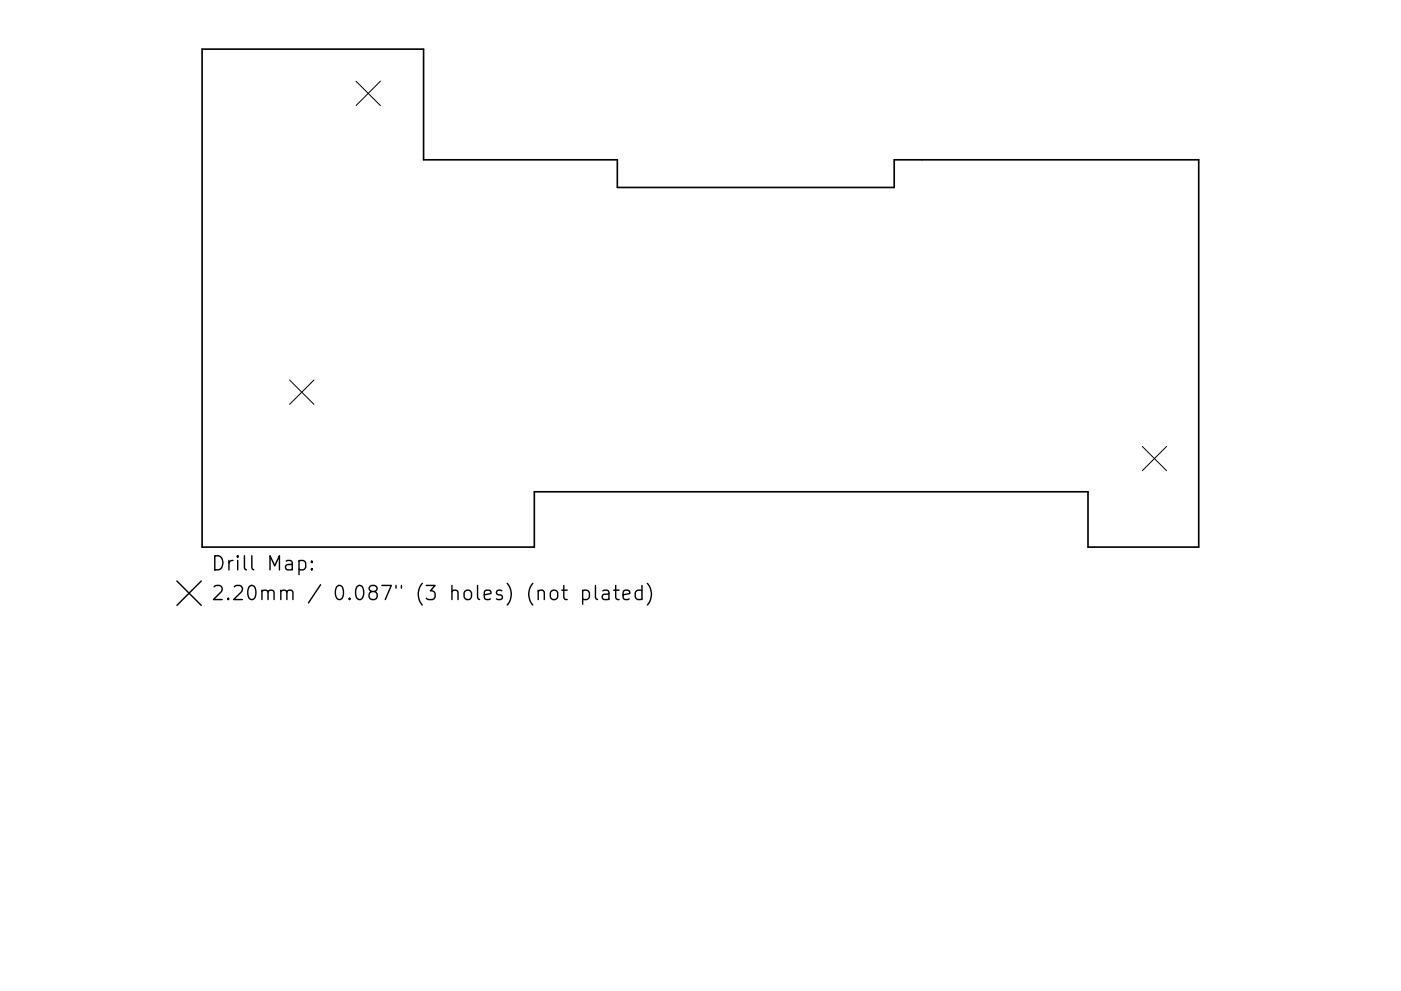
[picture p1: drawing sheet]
<svg xmlns="http://www.w3.org/2000/svg" width="297mm" height="210mm" viewBox="0 0 297 210" stroke-linecap="round" stroke-linejoin="round" font-family="sans-serif">
<defs><g id="words">
<g font-size="4.2">
<text x="44.7" y="121.1">Drill Map:</text>
<text x="44.7" y="127.4">2.20mm / 0.087&quot; (3 holes) (not plated)</text>
</g>
</g></defs>
<path d="M42.8 10.4h47v23.5h41.1v5.9h58.7v-5.9h64.6v82.2h-23.5v-11.8h-117.4v11.8h-70.5z" fill="none" stroke="#000" stroke-width=".35"/>
<path d="M75.5 17.2l5.1 5.2M80.6 17.2l-5.1 5.2M61.4 80.6l5.2 5.2M66.6 80.6l-5.2 5.2M242.2 94.7l5.1 5.2M247.3 94.7l-5.1 5.2" fill="none" stroke="#000" stroke-width=".21"/>
<g fill="none" stroke="#000" stroke-width=".3">
<path d="M63.4 119.1l.9-.2 .5 .6v.8l-.3 .5-.2 .1-.9-.1M66.1 119.1l.2 .1-.2 .1-.1-.1 .1-.1v.2M37.5 123.3l5.2 5.1M42.7 123.3l-5.2 5.1M66.1 120.6l.2 .2-.2 .1-.1-.1 .1-.2v.3M116.8 125.5a.81 .81 0 0 1 .8-.3 .81 .81 0 0 1 .7 .6v.8a.81 .81 0 0 1-.8 .6 .81 .81 0 0 1-.8-.6v-.8zM119.1 125.2h1.2M119.5 124.2v2.6l.2 .3 .6 .1M123.5 125.4l.9-.2 .6 .6v.8l-.3 .5-.3 .1-.9-.1M123.5 125.2v3M126.3 124.2v2.6l.4 .4M127.8 125.4l.3-.2 .9 .2 .1 .2v1.6"/>
<path d="M129.1 125.9l-1 .2a.59 .59 0 0 0-.4 .5 .59 .59 0 0 0 .4 .6l1-.1M130.1 125.2h1.2M130.5 124.2v2.6l.2 .3 .6 .1M132.1 126.2l1.4-.3-.1-.5-.9-.2-.4 .4v1.2l.2 .3 .2 .1 .9-.1M136.1 125.4l-.8-.2-.6 .6v.8l.3 .5 .3 .1 .8-.1M136.1 124.2v3M137.3 123.8a3.4 3.4 0 0 1 0 4.6"/>
</g>
<use href="#words"/>
</svg>
